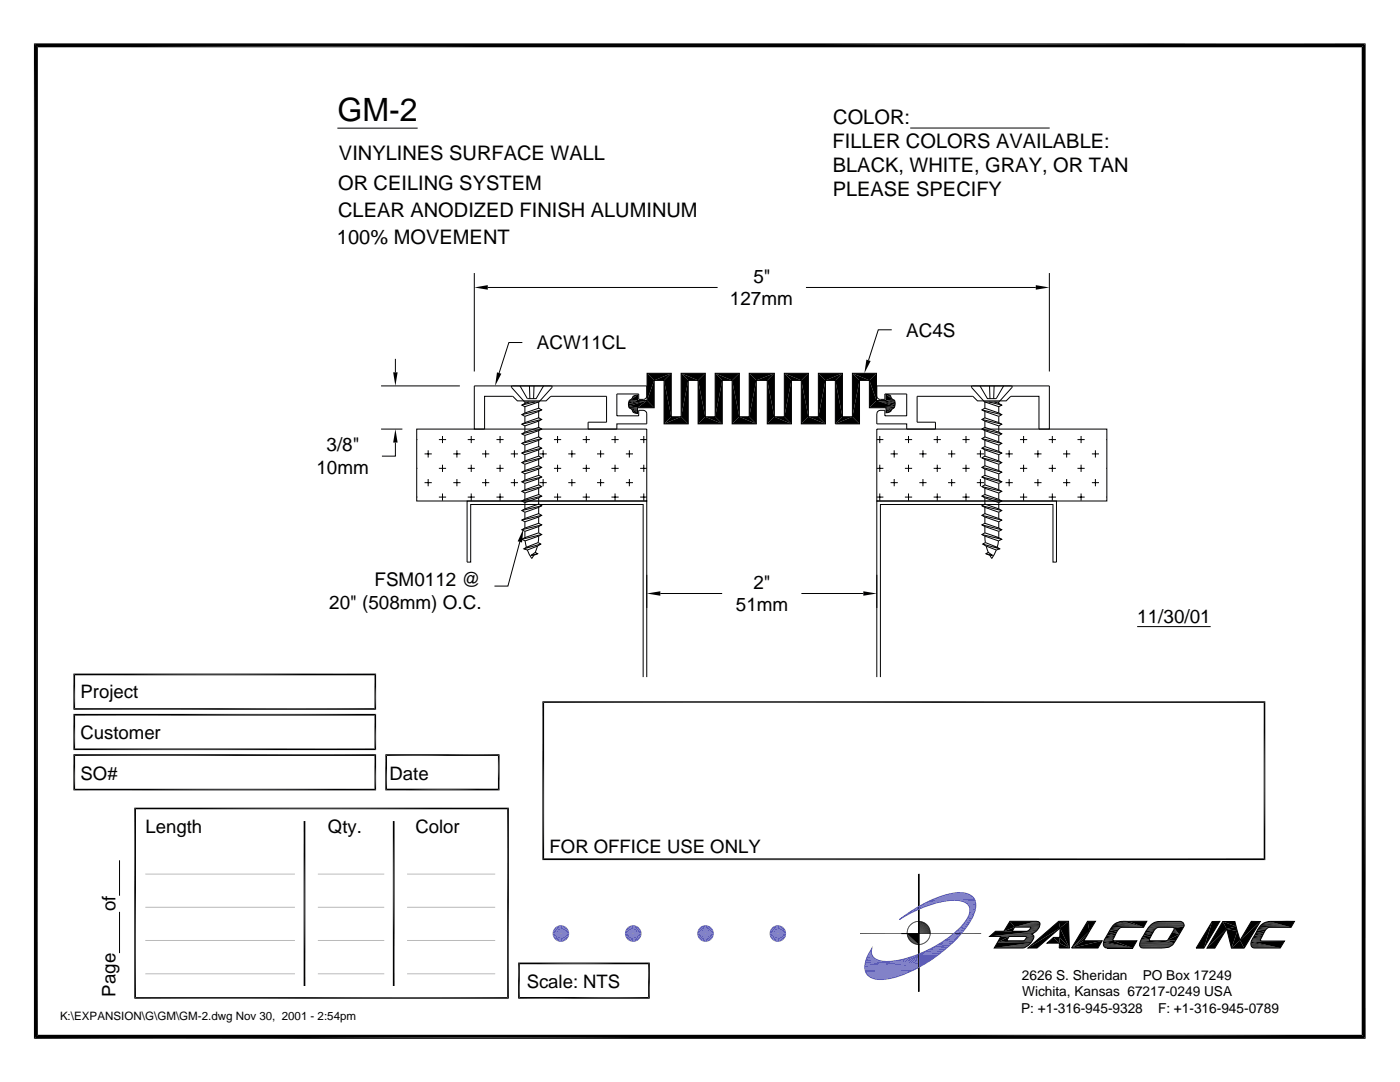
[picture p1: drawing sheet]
<svg xmlns="http://www.w3.org/2000/svg" width="279mm" height="216mm" viewBox="0 0 279 216" stroke-linecap="round" stroke-linejoin="round" font-family="sans-serif">
<defs><g id="words">
<text font-size="6.4" x="67.3" y="24.2">GM-2</text>
<g font-size="4">
<text x="166.2" y="29.5">FILLER COLORS AVAILABLE:</text>
<text x="166.3" y="24.7">COLOR:</text>
<text x="67.6" y="31.9">VINYLINES SURFACE WALL</text>
<text x="166.2" y="34.4">BLACK, WHITE, GRAY, OR TAN</text>
<text x="67.5" y="37.8">OR CEILING SYSTEM</text>
<text x="166.2" y="39.2">PLEASE SPECIFY</text>
<text x="67.5" y="43.2">CLEAR ANODIZED FINISH ALUMINUM</text>
<text x="67.2" y="48.7">100% MOVEMENT</text>
</g>
<g font-size="3.8">
<text x="150.3" y="56.4">5&quot;</text>
<text x="145.7" y="60.9">127mm</text>
<text x="107.1" y="69.7">ACW11CL</text>
<text x="180.8" y="67.2">AC4S</text>
<text x="63.1" y="94.6">10mm</text>
<text x="65.2" y="90.1">3/8&quot;</text>
<text x="74.7" y="117">FSM0112 @</text>
<text x="150.4" y="117.5">2&quot;</text>
<text x="65.7" y="121.5">20&quot; (508mm) O.C.</text>
<text x="146.9" y="122">51mm</text>
<text x="227" y="124.2">11/30/01</text>
</g>
<g font-size="3.7">
<text x="16.1" y="139.3">Project</text>
<text x="16.1" y="147.4">Customer</text>
<text x="16.1" y="155.6">SO#</text>
<text x="77.7" y="155.6">Date</text>
<text x="29" y="166.3">Length</text>
<text x="65.4" y="166.3">Qty.</text>
<text x="82.9" y="166.3">Color</text>
<text x="109.7" y="170.2">FOR OFFICE USE ONLY</text>
<text x="23.1" y="181.9" transform="rotate(-90 23.1 181.9)">of</text>
<text x="105.1" y="197.2">Scale: NTS</text>
<text x="23.1" y="198.8" transform="rotate(-90 23.1 198.8)">Page</text>
</g>
<g font-size="2.7">
<text x="203.9" y="195.5">2626 S. Sheridan</text>
<text x="228.1" y="195.5">PO Box 17249</text>
<text x="203.8" y="202.1">P: +1-316-945-9328</text>
<text x="204" y="198.8">Wichita, Kansas 67217-0249 USA</text>
<text x="231.1" y="202.1">F: +1-316-945-0789</text>
</g>
<text font-size="2.3" x="12" y="203.6">K:\EXPANSION\G\GM\GM-2.dwg Nov 30, 2001 - 2:54pm</text>
</g></defs>
<g fill="#000">
<path d="M6.8 8.7h265.7l-264.9 .7zM7.6 9.4l264.9-.7-.7 .7zM271.8 9.4l.7 197.9-.7-.8zM272.5 8.7v198.6l-.7-197.9zM94.7 57.4l2.6-.5v.9zM206.7 56.9l2.7 .5-2.7 .4zM78.5 74.3h.9l-.5 2.7zM99.2 74.3l.9 .3-1.3 2.4zM125.9 79.8l1.3-1zM126.2 79.4l1-.6-1.1 .8zM126.3 79.1l.9-.3-1 .6zM126.3 79.1l.9-.3z"/>
<path d="M126.6 79l.6-.2zM125.6 79.9l.3-.1 1.3 .1zM125.9 79.8l1.3-1v1.1zM129.1 74.5l1.5 1.4-1.5 4zM129.1 74.5h4.9l-3.4 1.4zM130.6 75.9l3.4-1.4-1.5 1.4zM135.9 74.5l3.4 1.4h-1.9zM135.9 74.5h4.9l-1.5 1.4zM142.7 74.5l3.4 1.4h-2zM142.7 74.5h4.9l-1.5 1.4zM149.5 74.5h5l-3.6 1.4zM150.9 75.9l3.6-1.4-1.4 1.4z"/>
<path d="M156.5 74.5l3.4 1.4h-2zM156.5 74.5h4.8l-1.4 1.4zM163.3 74.5h4.8l-3.4 1.4zM164.7 75.9l3.4-1.4-1.4 1.4zM170.1 74.5l3.4 1.4h-2zM170.1 74.5h4.8l-1.4 1.4zM172.9 71.8l.9 .2-1.3 2.5zM173.5 75.9l1.4-1.4v5.4zM176.8 79.9l1.4-.2 .3 .1zM176.8 78.7l1.4 1-1.4 .2zM176.8 78.7l.6 .1zM176.8 78.7l.9 .2z"/>
<path d="M176.8 78.7l.9 .2 .1 .3zM176.8 78.7l1 .5 .2 .3zM176.8 78.7l1.4 1zM78.9 85.6l.5 2.7h-.9zM125.5 80.2l1.7-.3-1.8 .7zM125.4 80.6l1.8-.7h1.9zM125.4 80.6l3.7-.7-3.6 1.1zM125.6 79.9h1.6l-1.7 .3zM125.5 81l1.7 .4h-1.6zM125.6 81.4h1.6l-1.3 .1zM125.9 81.5l1.3-.1-1.1 .3zM126.1 81.7l1.1-.3-1 .6z"/>
<path d="M126.2 82l1-.6-.9 .9zM126.3 82.3l.9-.9-.6 1zM127.2 81.4l-.3 1.1-.3-.1zM125.5 81l3.6-1.1-1.9 1.5zM127.2 81.4v1.1h-.3zM127.2 81.4l1.9-1.5 1.5 1.5zM130.6 75.9v5.5l-1.5-1.5zM132.5 84.6l3.4-1.4 1.5 1.4zM132.5 84.6l1.5-1.4h1.9zM132.5 75.9l1.5 7.3-1.5 1.4zM132.5 75.9l1.5-1.4v8.7zM135.9 74.5l1.5 1.4-1.5 7.3z"/>
<path d="M137.4 75.9v8.7l-1.5-1.4zM139.3 75.9l1.5 7.3-1.5 1.4zM139.3 75.9l1.5-1.4v8.7zM142.7 74.5l1.4 1.4-1.4 7.3zM139.3 84.6l1.5-1.4 3.3 1.4zM140.8 83.2h1.9l1.4 1.4zM144.1 75.9v8.7l-1.4-1.4zM146.1 75.9l1.5 7.3-1.5 1.4zM146.1 75.9l1.5-1.4v8.7zM146.1 84.6l1.5-1.4 3.3 1.4zM149.5 74.5l1.4 1.4-1.4 7.3zM147.6 83.2h1.9l1.4 1.4z"/>
<path d="M150.9 75.9v8.7l-1.4-1.4zM154.5 83.2l3.4 1.4h-4.8zM153.1 75.9l1.4 7.3-1.4 1.4zM153.1 75.9l1.4-1.4v8.7zM156.5 74.5l1.4 1.4-1.4 7.3zM154.5 83.2h2l1.4 1.4zM157.9 75.9v8.7l-1.4-1.4zM159.9 75.9l1.4 7.3-1.4 1.4zM159.9 75.9l1.4-1.4v8.7zM163.3 74.5l1.4 1.4-1.4 7.3zM161.3 83.2l3.4 1.4h-4.8zM161.3 83.2h2l1.4 1.4z"/>
<path d="M164.7 75.9v8.7l-1.4-1.4zM166.7 84.6l1.4-1.4h2zM166.7 75.9l1.4 7.3-1.4 1.4zM166.7 75.9l1.4-1.4v8.7zM170.1 74.5l1.4 1.4-1.4 7.3zM166.7 84.6l3.4-1.4 1.4 1.4zM171.5 75.9v8.7l-1.4-1.4zM174.9 79.9l3.7 1.2-5.1 .3zM173.5 75.9l1.4 4-1.4 1.5zM176.8 81.4l.4 .9-.4 .1zM176.8 81.4l.7 .8-.3 .1zM176.8 81.4l1 .7-.3 .1z"/>
<path d="M176.8 81.4l1.1 .4-.1 .3zM176.8 81.4l1.3 .2-.2 .2zM176.8 81.4h1.6l-.3 .2zM176.8 81.4l1.8-.3-.2 .3zM174.9 79.9l3.7 .9v.3zM176.8 79.9l1.7-.1 .1 .3zM174.9 79.9l3.7 .6v.3zM176.8 79.9l1.8 .2v.4zM174.9 79.9h1.9l1.8 .6zM104.5 105.5l-.3 2.7-.9-.2zM129.1 118.4l2.7-.4v.9zM172.3 118l2.7 .4-2.7 .5z"/>
<path d="M183.3 188.3l.1 .2zM183.3 188.5l.1 1.9h-.1zM183.3 186.3h.1zM183.3 180.9l.1 .5-.1 .1zM183.3 183.9h.1zM183.3 188.5h.1zM183.3 188.5h.1v1.9zM183.3 180.9l.1-.1v.6zM197.5 186.9l1.2-1.1h8.1zM199.1 188l6.6 .2-7.3 1zM199.7 186.9h1.7l-2.3 1.1zM199.1 188l2.3-1.1-.5 .8z"/>
<path d="M201.5 183.8h5.2l-4.2 1.2zM201.5 183.8l1 1.2-2.2 .8zM200.3 185.8l2.2-.8-.5 .8zM202.5 185l4.3-1.2zM204.3 187.7l1.6 .2zM204.3 187.7h1.7zM204.6 187.5h1.5l-1.7 .1zM204.7 187.3l1.5 .1-1.6 .1zM204.8 186.9l1.5 .1h-1.4zM204.8 187.2h1.5l-1.6 .1zM204.9 187h1.4l-1.5 .2zM198.4 189.2l6.7-.5z"/>
<path d="M205 185.8h1.8zM198.4 189.2l6.8-.6zM205.1 185.7l.2-.1 1.5 .2zM198.4 189.2l6.9-.7zM198.4 189.2l7.1-.8-.2 .1zM205.5 185.5h1.6l-1.8 .1zM198.4 189.2l7.2-.9-.1 .1zM205.6 185.3l1.6 .1-1.7 .1zM205.7 185.1l1.6 .2h-1.7zM205.7 185h1.7l-1.7 .1zM198.4 189.2l7.3-1-.1 .1zM197.5 186.9l8.5-.4z"/>
<path d="M204.3 187.7h1.7l-.1 .2zM204.4 187.6l1.7-.1-.1 .2zM204.6 187.5l1.6-.1-.1 .1zM197.5 186.9l8.7-.7-.3 .2zM204.7 187.3l1.6-.1-.1 .2zM204.8 187.2l1.5-.1v.1zM204.8 187.2l1.5-.2v.1zM204.8 186.9l1.5-.1v.2zM197.5 186.9l9-.9-.3 .2zM197.5 186.9l9.1-1zM197.5 186.9l9.3-1.1zM204.9 185.8h1.9z"/>
<path d="M202.5 185l4.5-1.1zM205.3 185.6h1.7l-.2 .2zM202.5 185l4.6-1.1zM205.3 185.6l1.8-.1-.1 .1zM202.5 185l4.7-1.1zM205.5 185.5l1.7-.1-.1 .1zM202.5 185l4.8-1zM205.6 185.3h1.7l-.1 .1zM202.5 185l4.9-1zM205.7 185.1h1.6v.2zM205.7 185.1l1.7-.1-.1 .1zM202.5 185l5-.9z"/>
<path d="M205.5 185l2-.2zM205.6 185l1.9-.2zM205.7 185l1.8-.2-.1 .2zM202.5 185l5-.9 .1 .1zM202.5 185l5-.5v.2zM202.5 185l5.1-.6-.1 .1zM202.5 185l5.1-.8v.2zM209 188.2l1.2-1.2 1.2 1.2zM211.3 183.8h2l-1.7 1.4zM205.1 189.2l6.2-5.4 .3 1.4zM211.4 188.2l2 1h-2zM210.2 187h1.3l-.1 1.2z"/>
<path d="M211.5 187l1.9 2.2-2-1zM205.1 189.2l6.5-4-4.6 4zM211.6 185.2l1.8 4-1.9-2.2zM211.6 185.2l1.7-1.4 .1 5.4zM213.9 189.2l2.4-1.5h3.7zM213.9 189.2l3-2.4-.6 .9zM217 183.8l.4 2-3.5 3.4zM213.9 189.2l3.5-3.4-.5 1zM217 183.8h1.6l-1.2 2zM213.9 189.2l6.1-1.5-.9 1.5zM220.2 188.5l5.9 .7-5.9-.6zM220.2 188.4l5.9 .8-5.9-.7z"/>
<path d="M220.2 188.2l5.9 1-5.9-.8zM220.2 188.6l5.9 .6-5.8-.4zM220.2 188.1l5.9 1.1-5.9-1zM220.3 187.9l5.8 1.3-5.9-1.1zM220.3 187.7h1.9l-1.9 .2zM220.4 187.5h1.7l-1.8 .2zM220.6 187.2l1.6 .1-1.8 .2zM220.6 189.1h.3zM220.9 186.7l1.5 .3-1.8 .2zM221.2 186.2h1.5l-1.8 .5zM221.5 185.7l1.4 .2-1.7 .3zM221.6 185.4h1.7l-1.8 .3z"/>
<path d="M221.8 185.2l1.6 .1-1.8 .1zM220.3 187.7l1.8-.1 .1 .1zM220.3 187.7l1.8-.2v.1zM220.3 187.9l1.9-.2 3.9 1.5zM220.4 187.5l1.8-.2-.1 .2zM222.1 184.7l.2-.2 5.9 .5zM220.6 187.2l1.8-.2-.2 .3zM222.3 184.5l.2-.1 5.7 .6zM220.9 186.7l1.6-.1-.1 .4zM222.5 184.4l.2-.2 5.5 .8zM220.9 186.7l1.8-.5-.2 .4zM222.7 184.2l5.5 .8z"/>
<path d="M221.2 186.2l1.7-.3-.2 .3zM222.8 184.1l5.4 .9zM221.5 185.7l1.6-.2-.2 .4zM222.9 184.1l.3-.1 5 1zM221.5 185.7l1.8-.3-.2 .1zM221.6 185.4l1.8-.1zM221.8 185.2h1.7l-.1 .1zM223.2 184l.3-.1 4.7 1.1zM221.8 185.2l1.9-.1zM223.5 183.9l4.7 1.1zM223.7 183.9h.3zM223.7 183.9h.3l4.2 1.1z"/>
<path d="M224 183.9h1.3zM224 183.9h1.3l2.9 1.1zM222.2 187.7h4.7l-.8 1.5zM227.7 187.7h1.9l-2 .2zM227.7 187.5h1.6l-1.6 .2zM227.9 187.1l1.5 .3-1.7 .1zM228.2 186.7l1.5 .1-1.8 .3zM228.5 186.2l1.5 .1-1.8 .4zM228.7 185.7h1.6l-1.8 .5zM225.3 183.9l3.6-.1-.7 1.2zM228.9 185.5l1.5 .1-1.7 .1zM229.1 185.3l1.5 .1-1.7 .1z"/>
<path d="M229.2 185l1.9 .1zM229.2 185l1.8 .1-1.9 .2zM227.7 187.7l1.7-.1zM227.7 187.7h1.7zM227.7 187.5l1.7-.1zM227.7 187.7h1.9zM229.4 187.7h.2zM227.6 187.9l2-.2 4.7 .5zM227.9 187.1l1.8-.3-.3 .6zM228.2 186.7l1.8-.4-.3 .5zM228.5 186.2l1.7-.3-.2 .4zM228.5 186.2l1.8-.5-.1 .2z"/>
<path d="M228.7 185.7l1.7-.1-.1 .1zM228.9 185.5l1.7-.1-.2 .2zM229.1 185.3l1.6-.1-.1 .2zM229.1 185.3l1.8-.1zM229.1 185.3l1.9-.2zM231.8 189.2l.2-.1zM232.7 187.7l1.6 .5zM232.9 187.7l.2-.1h1.5zM234 186l1.3 .5-2.2 1.1zM234.1 185.8l1.2 .7-1.3-.5zM234.2 185l.1 .2zM234.2 185.7l1.1 .8-1.2-.7z"/>
<path d="M232.5 187.7l1.8 .5zM232.4 187.7l1.9 .5zM229.8 187.7h2.6l1.9 .5zM229.6 187.7l4.7 .5zM234.3 185.5l1 1-1.1-.8zM234.3 185.5l1 1zM234.3 185.4l1 1.1zM234.3 185.2l1 1.3-1-1.1zM232.9 187.7l1.7-.1-.3 .6zM233.1 187.6l2.2-1.1-.7 1.1zM235.5 183.9h.3zM234 183.9h1.8z"/>
<path d="M234.3 185.2l2-.4-1 1.7zM241.9 183.9l-1.6 5.3h-1.6zM241.9 183.9h1.5l-3.1 5.3zM244 183.9l2.7 1-1.9 .5zM244 183.9l.8 1.5-3.9 3.8zM240.9 189.2l3.9-3.8-2.4 3.8zM244.8 185.4l2.1 .4-1.1 3.4zM244.8 185.4l1.9-.5 .2 .9zM244 183.9h2.4l.3 1zM246.9 185.8l.6 1.8-1.7 1.6zM245.8 189.2l1.7-1.6 .8 1.6zM249.6 188.4l5.9 .8-5.8-.7z"/>
<path d="M249.6 188.2l5.9 1-5.9-.8zM249.7 188.5l5.8 .7-5.8-.5zM249.7 188.1l5.8 1.1-5.9-1zM249.7 188.7l5.8 .5-5.8-.4zM249.7 187.9l5.8 1.3-5.8-1.1zM249.7 183.9h1.8l-4 3.7zM249.8 187.7h1.7l-1.8 .2zM249.9 187.5h1.6l-1.7 .2zM250 187.2l1.7 .1-1.8 .2zM250.2 189.1l.5 .1zM250.2 189.1l.3 .1zM250.3 186.7l1.5 .3-1.8 .2z"/>
<path d="M250.6 186.2l1.6 .1-1.9 .4zM250.9 185.7l1.5 .2-1.8 .3zM251.1 185.4l1.5 .1-1.7 .2zM251.2 185.2h1.7l-1.8 .2zM247.5 187.6l4-3.7-3.2 5.3zM249.8 187.7l1.7-.1v.1zM249.8 187.7l1.7-.2zM249.9 187.5l1.8-.2-.2 .2zM251.7 184.6l6 .4-6.2-.3zM250 187.2l1.8-.2-.1 .3zM251.7 184.6l.2-.2 5.8 .6zM250.3 186.7l1.7-.1-.2 .4z"/>
<path d="M251.9 184.4l.3-.2 5.5 .8zM250.3 186.7l1.9-.4-.2 .3zM252.2 184.2l5.5 .8zM250.6 186.2l1.8-.3-.2 .4zM252.3 184.2l5.4 .8zM250.9 185.7l1.7-.2-.2 .4zM252.4 184.1l.3-.1 5 1zM251.1 185.4h1.6l-.1 .1zM251.1 185.4l1.7-.1zM251.1 185.4l1.8-.2zM252.7 184l.3-.1 4.7 1.1zM251.2 185.2l1.8-.1z"/>
<path d="M251.2 185.2l1.9-.1zM253 183.9h.3zM251.2 185.2l2-.1zM253 183.9h.3l4.4 1.1zM249.7 187.9l6.6-.1-.8 1.4zM253.3 183.9h5l-.6 1.1zM6.8 8.7l.8 197.8-.8 .8zM6.8 8.7l.8 .7v197.1zM7.6 206.5h264.2l-265 .8zM6.8 207.3l265-.8 .7 .8z"/>
</g>
<g fill="none" stroke="#000" stroke-width=".2">
<path d="M67.3 25.6h16.1M181.7 25.5h27.8M94.7 54.5v19.6M97.3 57.4h45.9M160.8 57.4h45.9M209.4 54.5v19.6M76.1 77h15.7M78.9 71.6v2.7M94.7 77h34.4v2.2l-.5 .5h-1.1v-1.1h-4.4v4.4h4.4v-1.1h1.1l.5 .5v2.2h-6v1h-5.7v-1.4h3.7v-5.1h-11.2l-.9 .9h-5.7l-1-.9h-5.6v6.5h-2zM102.2 77l-.1 .1v.2l2.6 2.9h2.9l2.6-2.9v-.2l-.2-.1M103.8 77l1.4 2.5h1.8l1.5-2.5M104.2 68.3h-2.6l-2 6.1"/>
<path d="M105.7 77v2.5M106.6 77l-.1 2.5M129.1 74.5h4.9v8.7h1.9v-8.7h4.9v8.7h1.9v-8.7h4.9v8.7h1.9v-8.7h5v8.7h2v-8.7h4.8v8.7h2v-8.7h4.8v8.7h2v-8.7h4.8v5.4h1.9v-1.2l.9 .2a.96 .96 0 0 0 .8 .9l.1 .7a1.27 1.27 0 0 1-.7 1.3 1.05 1.05 0 0 1-1.1 .6v-1h-3.3v-5.5h-2v8.7h-4.8v-8.7h-2v8.7h-4.8v-8.7h-2v8.7h-4.8v-8.7h-2.2v8.7h-4.8v-8.7h-2v8.7h-4.8v-8.7h-1.9v8.7h-4.9v-8.7h-1.9v5.5h-3.4v1.1a1.05 1.05 0 0 1-1.1-.8l-.5-.3a1.31 1.31 0 0 1 .5-1.8 .94 .94 0 0 1 1.1-.8v1.1h1.9zM175 77h34.4v8.6h-2.1v-6.5h-5.6l-.9 .9h-5.7l-.9-.9h-11.2v5.1h3.7v1.4h-5.7v-1h-6v-2l.1-.4 .4-.3h1.1v1.1h4.4v-4.4h-4.4v1.1h-1.1l-.4-.3-.1-.4zM178 65.8h-2.7l-2 6.1M194.1 77l-.2 .1v.2l2.6 2.9h2.9l2.6-2.9v-.2l-.2-.1M195.6 77l1.5 2.5h1.7l1.5-2.5M197.5 77l.1 2.5M198.4 77l-.1 2.5M76.1 85.6h4.2M78.9 88.3v2.7h-2.7M83.2 85.6h45.9v14.4h-45.9z"/>
<path d="M83.2 87.7h.1M83.2 93.5h.1M83.2 99.2h.1M84.7 90.6h1.5M84.7 96.3h1.5M85.4 89.9v1.4M85.4 95.6v1.4M87.6 87.7h1.4M87.6 93.5h1.4M87.6 99.2h1.4M88.3 87v1.4M88.3 92.7v1.5"/>
<path d="M88.3 98.5v1.4M90.5 90.6h1.4M90.5 96.3h1.4M91.2 89.9v1.4M91.2 95.6v1.4M93.3 87.7h1.5M93.3 93.5h1.5M93.3 99.2h1.5M94 87v1.4M94 92.7v1.5M94 98.5v1.4M96.2 90.6h1.4"/>
<path d="M96.2 96.3h1.4M96.9 89.9v1.4M96.9 95.6v1.4M99.1 87.7h1.4M99.1 93.5h1.4M99.1 99.2h1.4M99.8 87v1.4M99.8 92.7v1.5M99.8 98.5v1.4M101.9 90.6h1.5M101.9 96.3h1.5M102.7 89.9v1.4"/>
<path d="M102.7 95.6v1.4M104.8 80.2v.3l.8-.3M104.8 80.5l-.7 .3 .7 .4 2.7-1v1.2l-2.7 1M104.8 86.2l-.7 .4 .7 .3M104.8 93.9l-.7 .3 .7 .4M104.8 95.8l-.7 .3 .7 .4M104.8 97.7l-.7 .3 .7 .4M104.8 99.6l-.7 .4 .7 .3M104.8 88.2l-.7 .3 .7 .3M104.8 90.1l-.7 .3 .7 .3M104.8 92l-.7 .3 .7 .3M104.8 82.4l-.7 .3 .7 .4"/>
<path d="M104.8 84.3l-.7 .3 .7 .4M104.8 81.2v1.2M104.8 83.1v1.2M104.8 85v1.2M104.8 86.9v1.3M104.8 88.8v1.3M104.8 90.7v1.3M104.8 92.6v1.3M104.8 94.6v1.2M104.8 96.5v1.2M104.8 98.4v1.2M106.7 80.2l-2.6 .6"/>
<path d="M107.5 84v1.3l-2.7 .9M107.5 85.3l.6 .3-3.3 1.3M107.5 91.7v1.2l-2.7 1M107.5 92.9l.6 .4-.6 .3-2.7 1M107.5 93.6v1.2l-2.7 1M107.5 94.8l.6 .4-3.3 1.3M107.5 95.5v1.3l-2.7 .9M107.5 96.8l.6 .3-.6 .3-2.7 1M107.5 97.4v1.3l-2.7 .9M107.5 98.7l.6 .3-.6 .3-2.7 1M107.5 99.3v1.3l-2.7 .9M107.5 85.9v1.3l-2.7 1"/>
<path d="M107.5 87.2l.6 .3-.6 .4-2.7 .9M107.5 87.9v1.2l-2.7 1M107.5 89.1l.6 .3-.6 .4-2.7 .9M107.5 89.8v1.2l-2.7 1M107.5 91l.6 .4-3.3 1.2M107.5 81.4l.6 .4-3.3 1.3M107.5 82.1v1.3l-2.7 .9M107.5 83.4l.6 .3-.6 .3-2.7 1M107.7 90.6h1.4M107.7 96.3h1.4M108.1 85.6l-4 1M108.1 93.3l-4 .9"/>
<path d="M108.1 95.2l-4 .9M108.1 97.1l-4 .9M108.1 99l-4 1M108.1 87.5l-4 1M108.1 89.4l-4 1M108.1 91.4l-4 .9M108.1 81.8l-4 .9M108.1 83.7l-4 .9M108.4 89.9v1.4M108.4 95.6v1.4M110.6 87.7h1.4M110.6 93.5h1.4"/>
<path d="M110.6 99.2h1.4M111.3 87v1.4M111.3 92.7v1.5M111.3 98.5v1.4M113.4 90.6h1.5M113.4 96.3h1.5M114.1 89.9v1.4M114.1 95.6v1.4M116.3 87.7h1.4M116.3 93.5h1.4M116.3 99.2h1.4M117 87v1.4"/>
<path d="M117 92.7v1.5M117 98.5v1.4M119.1 90.6h1.5M119.1 96.3h1.5M119.9 89.9v1.4M119.9 95.6v1.4M122 87.7h1.5M122 93.5h1.5M122 99.2h1.5M122.7 87v1.4M122.7 92.7v1.5M122.7 98.5v1.4"/>
<path d="M124.9 90.6h1.4M124.9 96.3h1.4M125.6 89.9v1.4M125.6 95.6v1.4M127.8 87.7h1.3M127.8 93.5h1.3M127.8 99.2h1.3M128.5 87v1.4M128.5 92.7v1.5M128.5 98.5v1.4M175 85.6h45.9v14.4h-45.9zM175 87.7h1.3"/>
<path d="M175 93.5h1.3M175 99.2h1.3M175.6 87v1.4M175.6 92.7v1.5M175.6 98.5v1.4M177.7 90.6h1.5M177.7 96.3h1.5M178.5 89.9v1.4M178.5 95.6v1.4M180.6 87.7h1.4M180.6 93.5h1.4M180.6 99.2h1.4"/>
<path d="M181.3 87v1.4M181.3 92.7v1.5M181.3 98.5v1.4M183.5 90.6h1.4M183.5 96.3h1.4M184.2 89.9v1.4M184.2 95.6v1.4M186.3 87.7h1.5M186.3 93.5h1.5M186.3 99.2h1.5M187 87v1.4M187 92.7v1.5"/>
<path d="M187 98.5v1.4M189.2 90.6h1.4M189.2 96.3h1.4M189.9 89.9v1.4M189.9 95.6v1.4M192.1 87.7h1.4M192.1 93.5h1.4M192.1 99.2h1.4M192.8 87v1.4M192.8 92.7v1.5M192.8 98.5v1.4M194.9 90.6h1.5"/>
<path d="M194.9 96.3h1.5M195.7 89.9v1.4M195.7 95.6v1.4M196 85.6l3.9 1M196 93.3l3.9 .9M196 95.2l3.9 .9M196 97.1l3.9 .9M196 99l3.9 1M196 87.5l3.9 1M196 89.4l3.9 1M196 91.4l3.9 .9M196 81.8l3.9 .9"/>
<path d="M196 83.7l3.9 .9M196.6 84v1.3l2.7 .9M196.6 85.3l-.6 .3 3.3 1.3M196.6 91.7v1.2l2.7 1M196.6 92.9l-.6 .4 .6 .3 2.7 1M196.6 93.6v1.2l2.7 1M196.6 94.8l-.6 .4 3.3 1.3M196.6 95.5v1.3l2.7 .9M196.6 96.8l-.6 .3 .6 .3 2.7 1M196.6 97.4v1.3l2.7 .9M196.6 98.7l-.6 .3 .6 .3 2.7 1M196.6 99.3v1.3l2.7 .9"/>
<path d="M196.6 85.9v1.3l2.7 1M196.6 87.2l-.6 .3 .6 .4 2.7 .9M196.6 87.9v1.2l2.7 1M196.6 89.1l-.6 .3 .6 .4 2.7 .9M196.6 89.8v1.2l2.7 1M196.6 91l-.6 .4 3.3 1.2M196.6 81.4l-.6 .4 3.3 1.3M196.6 82.1v1.3l2.7 .9M196.6 83.4l-.6 .3 .6 .3 2.7 1M197.3 80.2l2.6 .6M198.5 80.2l.8 .3v-.3M199.3 80.5l.6 .3-.6 .4-2.7-1v1.2l2.7 1"/>
<path d="M199.3 86.2l.6 .4-.6 .3M199.3 93.9l.6 .3-.6 .4M199.3 95.8l.6 .3-.6 .4M199.3 97.7l.6 .3-.6 .4M199.3 99.6l.6 .4-.6 .3M199.3 88.2l.6 .3-.6 .3M199.3 90.1l.6 .3-.6 .3M199.3 92l.6 .3-.6 .3M199.3 82.4l.6 .3-.6 .4M199.3 84.3l.6 .3-.6 .4M199.3 81.2v1.2M199.3 83.1v1.2"/>
<path d="M199.3 85v1.2M199.3 86.9v1.3M199.3 88.8v1.3M199.3 90.7v1.3M199.3 92.6v1.3M199.3 94.6v1.2M199.3 96.5v1.2M199.3 98.4v1.2M200.7 90.6h1.4M200.7 96.3h1.4M201.4 89.9v1.4M201.4 95.6v1.4"/>
<path d="M203.6 87.7h1.4M203.6 93.5h1.4M203.6 99.2h1.4M204.3 87v1.4M204.3 92.7v1.5M204.3 98.5v1.4M206.4 90.6h1.5M206.4 96.3h1.5M207.1 89.9v1.4M207.1 95.6v1.4M209.3 87.7h1.4M209.3 93.5h1.4"/>
<path d="M209.3 99.2h1.4M210 87v1.4M210 92.7v1.5M210 98.5v1.4M212.2 90.6h1.4M212.2 96.3h1.4M212.9 89.9v1.4M212.9 95.6v1.4M215 87.7h1.5M215 93.5h1.5M215 99.2h1.5M215.8 87v1.4"/>
<path d="M215.8 92.7v1.5M215.8 98.5v1.4M217.9 90.6h1.4M217.9 96.3h1.4M218.6 89.9v1.4M218.6 95.6v1.4M220.8 87.7h.1M220.8 93.5h.1M220.8 99.2h.1M103.7 108.1l-2.3 8.8h-2.7M104.8 106v1.3l2.7-1M104.8 107.3l-.7 .3 .7 .3"/>
<path d="M104.8 103.5l-.7 .3 .7 .3M104.8 105.4l-.7 .3 .7 .3M104.8 101.5l-.7 .4 .7 .3M104.8 100.3v1.2M104.8 102.2v1.3M104.8 104.1v1.3M104.8 107.9l.3 1.3M105.1 109.2l-.6 .3 .7 .2M105.2 109.7l.9 1.7 .4-.6M106 110.8l.8-.6 .5 .3-.8 .3zM107.3 109l-.5 1.2M107.3 110.5l-1.3 .3"/>
<path d="M107.4 108.3l.5 .3-.6 .4-2.1 .7M107.4 108.3l-2.3 .9M107.5 106.3l.6 .4-3.3 1.2M107.5 107l-.1 1.3M107.5 101.2v1.3l-2.7 1M107.5 102.5l.6 .3-.6 .4-2.7 .9M107.5 103.2v1.2l-2.7 1M107.5 104.4l.6 .3-.6 .4-2.7 .9M107.5 100.6l.6 .3-3.3 1.3M107.5 105.1v1.2M107.9 108.6l-3.4 .9M108.1 106.7l-4 .9"/>
<path d="M108.1 102.8l-4 1M108.1 104.7l-4 1M108.1 100.9l-4 1M129.1 114.7v6.6M131.8 118.4h12.3M159.9 118.4h12.4M175 114.7v6.6M196 106.7l3.9 .9M196 102.8l3.9 1M196 104.7l3.9 1M196 100.9l3.9 1M196.1 108.6l3.4 .9"/>
<path d="M196.6 106.3l-.6 .4 3.3 1.2M196.6 107l.1 1.3M196.6 101.2v1.3l2.7 1M196.6 102.5l-.6 .3 .6 .4 2.7 .9M196.6 103.2v1.2l2.7 1M196.6 104.4l-.6 .3 .6 .4 2.7 .9M196.6 100.6l-.6 .3 3.3 1.3M196.6 106.3l2.7 1M196.6 105.1v1.2M196.7 108.3l-.6 .3 2.7 1.1M196.7 108.3l2.3 .9M196.8 110.5l.4-.3 .8 .6h-.5z"/>
<path d="M196.8 110.5l1.2 .3M196.8 109l.4 1.2M198.8 109.7l-.9 1.7-.4-.6M199 109.2l.5 .3-.7 .2M199.3 107.9l-.3 1.3M199.3 107.3l.6 .3-.6 .3M199.3 103.5l.6 .3-.6 .3M199.3 105.4l.6 .3-.6 .3M199.3 101.5l.6 .4-.6 .3M199.3 106v1.3M199.3 100.3v1.2M199.3 102.2v1.3"/>
<path d="M199.3 104.1v1.3M128.4 135.1v-34.4h-34.5v11.5h-.7v-12.2h35.9v35.1M175 135.1v-35.1h35.8v12.2h-.7v-11.5h-34.4v34.4M183.3 174.5h.1v23.3h-.1zM183.4 174.5v6.4M183.4 181.4v7.1M183.4 190.4v7.4M197.5 186.9l1.2-1.1h1.6l1.2-2h5.2a.7 .7 0 0 1 .8 .3 .7 .7 0 0 1-.1 .9l-.4 .6-1.1 .8 .1 .1a.7 .7 0 0 1 0 1.2l-.8 .9-.8 .5-6 .1 1.3-2.3zM197.5 186.8h8.8M198.7 185.8h8.1M200.3 185.8h4.6M201.4 186.9h3.4a.79 .79 0 0 1-.6 .8h-3.3z"/>
<path d="M202.5 184.9h5M204.5 189.1l-6.1 .1M204.6 189.1h-6.2M220.5 189.1h5.6M220.6 189.1h5.5M221.8 185.1h2.1M221.9 185h6.3M222.2 187.7h4.7M225.3 183.8h3.6M227.4 188.8h6.4M227.4 188.6h6.6M227.4 188.5h6.7"/>
<path d="M227.5 188.2h6.8M227.5 188.1h6.8M227.5 188.9h5.9M227.5 188.9h6M227.5 188.8h6.1M227.7 189.1h5.4M227.9 189.1h4.5M229.2 185h2.1M229.2 184.9h7.1M229.4 184.8h6.9M229.6 184.6h6.7M229.8 184.5h6.5"/>
<path d="M229.8 184.4h6.5M230 184.4h6.3M230 184.2h6.2M230.2 184.2h6M230.2 184.1h5.9M230.4 184h5.7M230.7 183.9h5.2M230.9 183.9h5M231.5 183.9h4.3M233.1 189.1h-5.3M233.4 189h-5.8M244 183.9h2.4l1.1 3.7 2.2-3.7h1.8l-3.2 5.3h-2.5l-1-3.8-2.4 3.8h-1.5z"/>
<path d="M249.7 187.8h6.6M249.9 189.1h5.6M250.1 189.1h5.4M251.2 185.1h2.1M251.4 185h6.3M251.7 184.6l.7-.5a7.2 7.2 0 0 1 3.3-.2h2.6l-.6 1.1-4.5 .1a4.1 4.1 0 0 0-1.6 2.6l4.7 .1-.8 1.4h-4.8a.92 .92 0 0 1-1-.4 .92 .92 0 0 1 .1-1.1l1.3-2.3zM253.3 183.9h5"/>
</g>
<path d="M173.5 81.2h5.1" fill="none" stroke="#000" stroke-width=".25"/>
<path d="M220.4 189.1h5.7M221.8 185.1h2.1M249.7 187.8h2.1M249.9 189.1h5.6M251.2 185.1h2.1" fill="none" stroke="#000" stroke-width=".21"/>
<path d="M198.4 189h6.4" fill="none" stroke="#000" stroke-width=".28"/>
<path d="M197.5 186.7h8.7M249.7 189h5.8" fill="none" stroke="#000" stroke-width=".34"/>
<path d="M220.3 189h5.8M234.2 185h2.1" fill="none" stroke="#000" stroke-width=".36"/>
<path d="M198.4 189h6.6M227.5 188h6.8" fill="none" stroke="#000" stroke-width=".38"/>
<path d="M197.5 186.7h8.8M227.4 188.6h6.6M227.4 188.4h6.9" fill="none" stroke="#000" stroke-width=".23"/>
<path d="M199.1 188h6.8" fill="none" stroke="#000" stroke-width=".3"/>
<path d="M199.1 187.9h6.8M202.5 184.8h5M221.9 184.9h6.3M251.4 184.9h6.3" fill="none" stroke="#000" stroke-width=".32"/>
<path d="M197.5 186.7h8.6" fill="none" stroke="#000" stroke-width=".4"/>
<g fill="#5c5cb8">
<path d="M175.1 195.4l.7 .1z"/>
<path d="M175.1 195.4h1.5z"/>
<path d="M175.8 195.5l.8-.1z"/>
<path d="M174.8 195.4h1.8z"/>
</g>
<g fill="none" stroke="#5c5cb8" stroke-width=".2">
<path d="M172.6 193.5h9.8M172.9 194.3h7.9M173 194.4h7.3M173 194.5h7.3M173.1 194.6h6.7M173.1 194.6h7.2M173.2 194.7h6.6M173.7 195h5.1M173.9 195.1h4.4M174.8 195.4h2.2M177.4 195.3h-2.9M177.9 195.2l-3.7 .1"/>
<path d="M179.3 194.9h-5.9"/>
</g>
<path d="M172.8 194.1h8.5M172.8 193.9h9M173 194.3h7.8" fill="none" stroke="#5c5cb8" stroke-width=".23"/>
<path d="M172.6 193.2h10.7M172.7 193.9h9.1M172.9 194.1h8.4" fill="none" stroke="#5c5cb8" stroke-width=".21"/>
<path d="M172.6 193.1h10.7M172.6 193.4h9.8M172.7 193.7h9.7" fill="none" stroke="#5c5cb8" stroke-width=".25"/>
<path d="M172.6 192.9h10.7M172.6 193.4h10.3" fill="none" stroke="#5c5cb8" stroke-width=".3"/>
<path d="M183.4 193l.6-.4z" fill="#5c5cb8"/>
<path d="M172.6 192.8h10.7" fill="none" stroke="#5c5cb8" stroke-width=".44"/>
<g fill="#5c5cb8">
<path d="M172.6 192.5l10.7 .6-10.7-.5z"/>
<path d="M172.7 192.2l10.6 .9-10.7-.6z"/>
<path d="M184 192.6l1.2-.6z"/>
<path d="M183.4 193l1.8-1z"/>
<path d="M172.8 191.9l10.5 1.2-10.6-.9z"/>
<path d="M172.8 191.9h4.2l6.3 1.2z"/>
</g>
<path d="M172.8 191.9h4.2" fill="none" stroke="#5c5cb8" stroke-width=".2"/>
<g fill="#5c5cb8">
<path d="M177 191.9l.7-.1 5.6 1.3z"/>
<path d="M177 191.9l.7-.1z"/>
</g>
<path d="M172.8 191.8h3.8" fill="none" stroke="#5c5cb8" stroke-width=".2"/>
<g fill="#5c5cb8">
<path d="M177.7 191.8h.4l5.2 1.3z"/>
<path d="M178.1 191.8l.4-.1 4.8 1.4z"/>
</g>
<path d="M172.8 191.8h3.2" fill="none" stroke="#5c5cb8" stroke-width=".2"/>
<path d="M178.5 191.7h.4l4.4 1.4z" fill="#5c5cb8"/>
<path d="M172.8 191.8h2.9" fill="none" stroke="#5c5cb8" stroke-width=".21"/>
<g fill="#5c5cb8">
<path d="M178.9 191.7l.4-.1 4 1.5z"/>
<path d="M183.4 193l2.3-1.4z"/>
</g>
<path d="M172.8 191.7h2.7" fill="none" stroke="#5c5cb8" stroke-width=".32"/>
<path d="M179.3 191.6l.4-.1 3.6 1.6z" fill="#5c5cb8"/>
<path d="M172.8 191.5h2.4" fill="none" stroke="#5c5cb8" stroke-width=".2"/>
<path d="M179.7 191.5l.4-.1 3.2 1.7z" fill="#5c5cb8"/>
<path d="M172.8 191.5h2.2" fill="none" stroke="#5c5cb8" stroke-width=".2"/>
<g fill="#5c5cb8">
<path d="M180.1 191.4l.5-.1 2.7 1.8z"/>
<path d="M173 191.3l1.8 .1-2 .2z"/>
<path d="M173 191.3l1.8 .1z"/>
<path d="M183.4 193l2.9-1.8z"/>
<path d="M180.6 191.3l.4-.1 2.3 1.9z"/>
<path d="M173 191.3l1.4-.2 .2 .2z"/>
<path d="M173 191.3l1.4-.2z"/>
<path d="M181 191.2l.5-.2 1.8 2.1z"/>
<path d="M173 191.3l1.3-.3z"/>
<path d="M173.1 190.9l1.2 .1-1.3 .3z"/>
<path d="M181.5 191l.5-.1 1.3 2.2z"/>
<path d="M183.4 193l3.4-2.2z"/>
<path d="M173.1 190.9l1.1-.1 .1 .2z"/>
<path d="M182 190.9l.5-.2 .8 2.4z"/>
<path d="M173.2 190.6l1 .2-1.1 .1z"/>
<path d="M173.2 190.6h.9l.1 .2z"/>
<path d="M182.5 190.7l.5-.2 .3 2.6z"/>
<path d="M183.4 193l3.9-2.5z"/>
</g>
<path d="M183.1 190.4v2.7" fill="none" stroke="#5c5cb8" stroke-width=".34"/>
<g fill="#5c5cb8">
<path d="M173.2 190.6l.8-.2 .1 .2z"/>
<path d="M183.4 190.4l3.9 .1-3.9 2.5z"/>
<path d="M173.4 190.3l.6 .1-.8 .2z"/>
<path d="M173.4 190.3h.5l.1 .1z"/>
</g>
<path d="M183.4 190.3h3.9" fill="none" stroke="#5c5cb8" stroke-width=".32"/>
<path d="M173.4 190.3l.5-.2v.2z" fill="#5c5cb8"/>
<path d="M183.9 190.2h4" fill="none" stroke="#5c5cb8" stroke-width=".42"/>
<g fill="#5c5cb8">
<path d="M173.6 189.9l.3 .2-.5 .2z"/>
<path d="M173.6 189.9h.3v.2z"/>
<path d="M173.6 189.9l.3-.2v.2z"/>
<path d="M183.9 190.1l1.1-.4 2.9 .3z"/>
</g>
<path d="M185 189.8h3.4" fill="none" stroke="#5c5cb8" stroke-width=".38"/>
<g fill="#5c5cb8">
<path d="M173.8 189.6l.1 .1-.3 .2z"/>
<path d="M173.8 189.6l.1-.1v.2z"/>
<path d="M174 189.4l-.2 .2z"/>
<path d="M174 189.2l-.2 .4z"/>
</g>
<path d="M185 189.5h3.8" fill="none" stroke="#5c5cb8" stroke-width=".44"/>
<path d="M185 189.7l.9-.5h2.9z" fill="#5c5cb8"/>
<path d="M185.9 189h3.4" fill="none" stroke="#5c5cb8" stroke-width=".4"/>
<path d="M185.9 189.2l1-.5 2.4 .1z" fill="#5c5cb8"/>
<path d="M186.9 188.6h2.9M189.1 187.4h2" fill="none" stroke="#5c5cb8" stroke-width=".42"/>
<path d="M186.9 188.5h2.9M187.3 188.3h2.5" fill="none" stroke="#5c5cb8" stroke-width=".28"/>
<path d="M187.8 188.2h2.4M188.2 187.8h2.4" fill="none" stroke="#5c5cb8" stroke-width=".4"/>
<path d="M187.8 188h2.4M188.2 187.7h2.4M189.1 187.1h2" fill="none" stroke="#5c5cb8" stroke-width=".3"/>
<path d="M188.6 187.4h2" fill="none" stroke="#5c5cb8" stroke-width=".32"/>
<g fill="#5c5cb8">
<path d="M189.5 187l2-.3-.4 .5z"/>
<path d="M189.5 187l.3-.3h1.7z"/>
<path d="M189.8 186.7l.4-.3 1.3 .3z"/>
<path d="M190.2 186.4l1.7-.1z"/>
<path d="M190.2 186.4l1.7-.1-.4 .4z"/>
<path d="M190.4 186.3l.2-.2 1.3 .2z"/>
<path d="M190.6 186.1l1.6-.2-.3 .4z"/>
<path d="M190.9 185.8l1.3 .1-1.6 .2z"/>
<path d="M190.9 185.8l.3-.3 1 .4z"/>
<path d="M191.2 185.5h1.3l-.3 .4z"/>
<path d="M191.2 185.5l.3-.3 1 .3z"/>
<path d="M191.5 185.2l1.3-.1-.3 .4z"/>
<path d="M191.8 185l1 .1-1.3 .1z"/>
<path d="M191.8 185l1.3-.3-.3 .4z"/>
<path d="M192 184.7h1.1l-1.3 .3z"/>
<path d="M192.3 184.4l.8 .3h-1.1z"/>
<path d="M192.3 184.4l1.1-.1-.3 .4z"/>
<path d="M192.5 184.1l.9 .2-1.1 .1z"/>
<path d="M192.5 184.1l1.1-.2-.2 .4z"/>
<path d="M192.7 183.8l.9 .1-1.1 .2z"/>
<path d="M192.9 183.5l.7 .4-.9-.1z"/>
<path d="M192.9 183.5h.9l-.2 .4z"/>
<path d="M193.1 183.2l.7 .3h-.9z"/>
<path d="M193.1 183.2l1-.1-.3 .4z"/>
<path d="M179.5 183.5l.7-.5z"/>
<path d="M193.2 183l.9 .1-1 .1z"/>
<path d="M193.2 183l1-.3-.1 .4z"/>
<path d="M180 183.1l.5-.4z"/>
<path d="M193.3 182.7h.9l-1 .3z"/>
<path d="M180.2 183l.3-.3 .5-.1z"/>
<path d="M193.4 182.5l.8 .2h-.9z"/>
<path d="M193.4 182.5l1-.1-.2 .3z"/>
<path d="M180.5 182.7l.6-.3-.1 .2z"/>
<path d="M193.5 182.2l.9 .2-1 .1z"/>
<path d="M181.1 182.4l.6-.2-.7 .4z"/>
<path d="M193.5 182.2l1-.2-.1 .4z"/>
<path d="M181.1 182.4l1-.4z"/>
<path d="M193.5 182h1l-1 .2z"/>
<path d="M181.1 182.4l.5-.4h.5z"/>
<path d="M193.6 181.8l.9 .2h-1z"/>
<path d="M193.6 181.8h1l-.1 .2z"/>
<path d="M181.6 182l.9-.2-.4 .2z"/>
<path d="M193.6 181.7l1 .1h-1z"/>
<path d="M193.6 181.7h1v.1z"/>
<path d="M181.6 182l.6-.4 .3 .2z"/>
<path d="M193.6 181.5l1 .2h-1z"/>
<path d="M182.2 181.6l1.1-.1-.8 .3z"/>
<path d="M193.6 181.5l1.1-.2-.1 .4z"/>
<path d="M193.5 181.3h1.2l-1.1 .2z"/>
<path d="M182.2 181.6l.6-.3 .5 .2z"/>
<path d="M193.5 181.1l1.2 .2h-1.2z"/>
<path d="M193.5 181.1l1.2-.1v.3z"/>
<path d="M182.8 181.3l.5-.4v.6z"/>
<path d="M193.4 180.9l1.3 .1-1.2 .1z"/>
<path d="M183.4 180.8l1.1 .2-.5 .1z"/>
<path d="M183.4 180.8l.6 .3-.5 .3z"/>
<path d="M183.4 180.8v.6z"/>
<path d="M193.4 180.9l1.3-.1v.2z"/>
<path d="M183.4 180.8h1.6l-.5 .2z"/>
<path d="M193.4 180.9l1.4-.2-.1 .1z"/>
<path d="M193.3 180.7h1.5l-1.4 .2z"/>
</g>
<path d="M183.4 180.7h2.1" fill="none" stroke="#5c5cb8" stroke-width=".23"/>
<path d="M193.2 180.5l1.6 .2h-1.5z" fill="#5c5cb8"/>
<path d="M183.9 180.5h2" fill="none" stroke="#5c5cb8" stroke-width=".2"/>
<g fill="#5c5cb8">
<path d="M193.1 180.5l1.7 .2z"/>
<path d="M193.1 180.5l1.6-.1 .1 .3z"/>
<path d="M193.1 180.4h1.6z"/>
</g>
<path d="M183.9 180.5h2.5" fill="none" stroke="#5c5cb8" stroke-width=".3"/>
<g fill="#5c5cb8">
<path d="M193.1 180.4l1.6-.2v.2z"/>
<path d="M192.9 180.2h1.8l-1.6 .2z"/>
</g>
<path d="M184.4 180.2h2.5" fill="none" stroke="#5c5cb8" stroke-width=".2"/>
<path d="M192.9 180.2l1.8-.1v.1z" fill="#5c5cb8"/>
<path d="M185 180h3.2M185.5 179.7h4.3M189.4 179.7l-3.9 .1M190.8 179.7h3.8M191.7 179.8h2.9M192 179.9h2.6M192.3 180h2.4M192.3 179.9h2.4M185 180h2.8M192.5 180.1h2.2M192.7 180.2h2" fill="none" stroke="#5c5cb8" stroke-width=".2"/>
<path d="M185 179.9h3.6M184.4 180.2h2.9" fill="none" stroke="#5c5cb8" stroke-width=".25"/>
<path d="M184.4 180.2h2.9" fill="none" stroke="#5c5cb8" stroke-width=".28"/>
<path d="M185 179.9h3.6" fill="none" stroke="#5c5cb8" stroke-width=".23"/>
<path d="M189.8 179.7l.7-.1z" fill="#5c5cb8"/>
<g fill="none" stroke="#5c5cb8" stroke-width=".2">
<path d="M185.5 179.7h9.1M186 179.6h8.6M186.5 179.3h7.9M186.5 179.2h7.9M187 179.2h7.4M187 179.1h7.3M187 179h7.2M187.5 178.8h6.6M188.1 178.7h5.8M188.5 178.6h5.2M189 178.4h4.4M189.5 178.3h3.7"/>
<path d="M189.9 178.2h3M190.3 178.2h2.3"/>
</g>
<path d="M185.5 179.7h5M190.5 179.7h4.1" fill="none" stroke="#5c5cb8" stroke-width=".25"/>
<path d="M186 179.5h8.6" fill="none" stroke="#5c5cb8" stroke-width=".23"/>
<path d="M186 179.4h8.4" fill="none" stroke="#5c5cb8" stroke-width=".21"/>
<g fill="#5c5cb8">
<path d="M190.3 178.2h2z"/>
<path d="M190.8 178.2h1.5z"/>
<path d="M191.2 178.1h.7z"/>
<path d="M191.2 178.1l1.1 .1z"/>
</g>
<g fill="none" stroke="#000" stroke-width=".2">
<path d="M171.6 186.3h24.2M181.1 186.3h2.2M183.3 186.3v3.6M183.3 190.4v2.7M183.4 183.9v2.4M183.4 190.4v2.6M183.4 186.2h2.3M183.5 183.9v2.4M202.5 185h3.1l.1 .1-.7 .7h-3zM205.1 189.2l6.2-5.4h2l.1 5.4h-2v-1h-2.4l1.2-1.2h1.3l.1-1.8-4.6 4zM217 183.8h1.6l-2.3 3.9h3.7l-.9 1.5h-5.2zM222.1 184.7a2.96 2.96 0 0 1 2.1-.9h4.7l-.7 1.2-4.4 .1a4 4 0 0 0-1.7 2.6h4.8l-.8 1.5h-4.8a.92 .92 0 0 1-1-.4 .92 .92 0 0 1 0-1.1z"/>
<path d="M229.8 184.5l.6-.5 .8-.1h4.4l.5 .1 .2 .6v.2l-2.3 3.8a2.85 2.85 0 0 1-2.2 .6l-3.8-.1a.8 .8 0 0 1-.4-1.2l1.1-2.2zM230.6 185.3l.7-.3h2.8a.54 .54 0 0 1-.1 1l-.9 1.6-.2 .1h-3.5v-.2zM241.9 183.9h1.5l-3.1 5.3h-1.6z"/>
</g>
<path d="M179.5 183.5a24.8 24.8 0 0 1 11.3-5.3 3.6 3.6 0 0 1 3.6 1.1 4.1 4.1 0 0 1-.3 3.8 28 28 0 0 1-16.7 12.2 4.5 4.5 0 0 1-4.4-.8 4 4 0 0 1 .4-4.2l.6-1.1a1.87 1.87 0 0 0 1.7 2.5 14.9 14.9 0 0 0 8.2-1.6 20 20 0 0 0 9.2-6.9 2.06 2.06 0 0 0-.8-3.3 12.6 12.6 0 0 0-7.8 1.1l-2.8 1.2z" fill="none" stroke="#5c5cb8" stroke-width=".2"/>
<g fill="#000">
<path d="M181 186.1l.1 .1h-.1zM181 186.2l.1 .2h-.1zM181 185.9l.1 .2h-.1zM181 186.4l.2 .1h-.2zM181 185.8l.1 .1h-.1zM181 186.5l.2 .1-.2 .1zM181 185.6l.2 .2h-.2zM181 186.7l.2 .1h-.1zM181.1 185.5l.1 .2-.2-.1zM181.1 186.8l.2 .1-.2 .1zM181.1 186.4l2.2 2.1zM181.1 186.5l2.2 2z"/>
<path d="M181.1 185.3l.1 .2h-.1zM181.1 187h.2l-.1 .1zM181.1 186.7l2.2 1.8zM181 186.1l.1 .1zM181 186.2h.1v.2zM181 185.9h.1v.2zM181 186.4h.1l.1 .1zM181.1 186.8l2.2 1.7zM181.2 185.2l.1 .2-.2-.1zM181 185.8h.2l-.1 .1zM181 186.5h.2v.1zM181.2 187.1l.2 .1-.2 .1z"/>
<path d="M181 185.6l.2 .2zM181 186.7l.2-.1v.2zM181.2 186.9l2.1 1.6zM181.2 185.1l.1 .2-.1-.1zM181.1 185.5h.1v.2zM181.1 186.8h.1l.1 .1zM181.2 187.3h.2l-.1 .1zM181.3 187.1l2 1.4zM181.1 185.3l.2 .1-.1 .1zM181.1 187l.2-.1v.1zM181.3 184.9l.1 .2h-.2zM181.3 187.4h.2l-.1 .1z"/>
<path d="M181.2 185.2l.1 .2zM181.2 187.1l.1-.1 .1 .2zM181.3 187.2l2 1.3zM181.4 184.8v.2l-.1-.1zM181.2 185.1h.2l-.1 .2zM181.2 187.3l.2-.1v.1zM181.4 187.5h.2l-.1 .1zM181.4 187.3l1.9 1.2zM181.3 184.9l.1 .1v.1zM181.3 187.4h.2zM181.5 187.5l1.8 1zM181.5 184.7v.2l-.1-.1z"/>
<path d="M181.5 187.6h.2l-.1 .1zM181.4 184.8l.1 .1-.1 .1zM181.4 187.5l.1-.1 .1 .1zM181.5 187.6l1.8 .9zM181.6 184.6v.2l-.1-.1zM181.6 187.7h.2l-.1 .2zM181.5 184.7l.1 .1-.1 .1zM181.5 187.6l.1-.1 .1 .1zM181.6 187.7l1.7 .8zM181.7 184.5v.2l-.1-.1zM181.7 187.9l.2-.1-.1 .2zM181.6 184.6l.1 .1-.1 .1z"/>
<path d="M181.6 187.7l.1-.1 .1 .1zM181.7 187.8l1.6 .7zM181.8 184.4v.2l-.1-.1zM181.8 188l.2-.1-.1 .2zM181.7 184.5l.1 .1-.1 .1zM181.7 187.9l.2-.1zM181.8 187.9l1.5 .6zM181.8 184.4l.1-.1v.2zM181.8 184.4l.1 .1-.1 .1zM181.8 188l.1-.2 .1 .1zM181.9 188.1l.2-.1-.1 .2zM181.9 188l1.4 .5z"/>
<path d="M181.9 184.3l.1 .1-.1 .1zM182 187.9l.1 .1-.2 .1zM181.9 184.3l.1-.1v.2zM182 188.2l.2-.1v.1zM182.1 188.1l1.2 .4zM182 184.2v.2zM182.1 188l.1 .1-.2 .1zM182 184.2l.2-.1-.1 .2zM182.2 188.2h.2l-.1 .1zM182.2 188.2l1.1 .3zM182.2 184.1v.1l-.1 .1zM182.2 188.1l.2 .1h-.2z"/>
<path d="M182.2 184.1l.1-.1-.1 .2zM182.3 188.3l.2-.1-.1 .2zM182.3 188.2l1 .3zM182.3 184l.1 .2h-.2zM182.4 188.2h.1l-.2 .1zM182.3 184h.1v.2zM182.4 188.4l.2-.1v.1zM182.5 188.3l.8 .2zM182.4 184l.1 .1-.1 .1zM182.5 188.2l.1 .1-.2 .1zM182.4 184l.2-.1-.1 .2zM182.6 188.4l.2-.1-.1 .2z"/>
<path d="M182.6 188.3l.7 .2zM182.6 183.9v.2h-.1zM182.6 188.3h.2l-.2 .1zM182.6 183.9h.1l-.1 .2zM182.7 188.5l.2-.2v.2zM182.7 188.4l.6 .1zM182.7 183.9l.1 .1-.2 .1zM182.8 188.3h.1l-.2 .2zM182.7 183.9l.2-.1-.1 .2zM182.9 188.5l.1-.1v.1zM182.9 188.4l.4 .1zM182.9 183.8v.2h-.1z"/>
<path d="M182.9 188.3l.1 .1-.1 .1zM182.9 183.8h.1l-.1 .2zM183 188.5l.2-.1v.1zM183 183.8v.2h-.1zM183 188.4h.2l-.2 .1zM183 188.4l.3 .1zM183 183.8h.2l-.2 .2zM183.2 188.5l.1-.1v.2zM183.2 183.8v.1l-.2 .1zM183.2 188.4h.1l-.1 .1zM183.2 183.8h.1l-.1 .1zM183.5 188.4v.2h-.2z"/>
<path d="M181.1 186.4l2.2-.1v2.2zM183.3 183.8v.1h-.1zM183.3 188.4h.2l-.2 .2zM183.3 190.4h.1v1.3zM183.4 191.7v1.3l-.1 .1zM183.5 183.8l-.2 .1zM183.5 188.4h.1l-.1 .2zM183.3 183.8h.2l-.2 .1zM183.6 188.4v.1l-.1 .1zM183.5 183.9l.1-.1v.2zM183.6 188.4l.1-.1-.1 .2zM183.5 183.8h.1l-.1 .1z"/>
<path d="M183.7 188.3l.1 .2h-.2zM183.6 184l.2-.2zM183.7 188.3h.2l-.1 .2zM183.7 183.9h.2l-.5 2.4zM183.6 183.8h.2l-.2 .2zM183.9 188.3v.2h-.1zM183.7 184l.2-.2v.2zM183.9 188.3h.1l-.1 .2zM183.9 183.9l.1 .1-.6 2.3zM183.8 183.8h.1l-.2 .2zM184 188.3l.1 .1-.2 .1zM183.9 184l.2-.1-.1 .1z"/>
<path d="M184 188.3l.1-.1v.2zM184 184h.2l-.8 2.3zM183.9 183.8l.2 .1-.2 .1zM184.1 188.2l.1 .2h-.1zM184 184l.2-.1-.1 .2zM184.1 188.2h.2l-.1 .2zM184.2 184l.1 .1-.9 2.2zM184.1 183.9h.1l-.2 .1zM184.3 188.2v.1l-.1 .1zM184.1 184.1l.2-.1v.1zM184.3 188.2l.1-.1-.1 .2zM184.3 184.1h.1l-1 2.2z"/>
<path d="M184.2 183.9l.1 .1-.2 .1zM184.4 188.1l.1 .2h-.2zM184.3 184.1l.2-.1-.1 .2zM184.4 188.1l.1-.1v.3zM184.4 184.1l.2 .1-1.2 2.1zM184.3 184h.2l-.2 .1zM184.5 188l.1 .2-.1 .1zM184.4 184.2l.2-.1-.1 .2zM184.5 188h.1v.2zM184.6 184.2l.1 .1-1.3 2zM184.5 184l.1 .1-.2 .1zM184.6 188l.1 .1-.1 .1z"/>
<path d="M184.5 184.3l.2-.1-.1 .2zM184.6 188l.1-.1v.2zM184.7 184.3l.1 .1-1.4 1.9zM184.6 184.4l.2-.1-.1 .1zM184.6 184.1l.1 .1-.2 .1zM184.7 187.9l.1 .1-.1 .1zM184.7 187.9l.1-.1v.2zM184.8 184.4l.1 .1-1.5 1.8zM184.7 184.4h.3l-.2 .1zM184.7 184.2l.1 .1-.2 .1zM184.8 187.8l.2 .1-.2 .1zM185 187.7v.2l-.2-.1z"/>
<path d="M184.9 184.5l.1 .1-1.6 1.7zM184.8 184.5h.3l-.1 .1zM185 187.7l.1-.1v.2zM184.8 184.3l.2 .1h-.3zM185 187.7l.1 .1-.1 .1zM185 184.6l.1 .1-1.7 1.6zM185 184.6h.2l-.1 .1zM185.1 187.5l.1 .2-.1-.1zM185 184.4l.1 .1h-.3zM185.1 187.6l.1 .1-.1 .1zM183.4 186.3l1.7-1.6 .1 .1zM185.1 184.7h.2l-.2 .1z"/>
<path d="M185.2 187.4l.1 .2zM185 184.6l.1-.1 .1 .1zM185.1 187.5l.2 .1-.1 .1zM185.1 184.8l.3 .1zM185.3 187.2l.1 .3-.2-.1zM183.4 186.3l1.8-1.5 .1 .1zM185.2 184.6l.1 .1h-.2zM185.2 187.4l.2 .1-.1 .1zM185.2 185h.2l-.1 .1zM185.4 187.1v.2l-.1-.1zM183.4 186.3l1.9-1.4 .1 .1zM185.3 185.1h.2l-.1 .1z"/>
<path d="M185.1 184.8l.2-.1 .1 .2zM185.3 187.2l.1 .1v.2zM185.4 187l.1 .2-.1-.1zM183.4 186.3l2-1.3v.2zM185.4 185.2l.2 .1h-.2zM185.5 186.9l.1 .1zM185.2 185l.2-.1v.1zM185.4 187.1l.1 .1-.1 .1zM183.4 186.3l2-1.1 .1 .1zM185.4 185.3l.2 .1zM185.5 186.7l.1 .2h-.1zM183.4 186.3l2.1-1v.1z"/>
<path d="M185.5 185.5l.2 .1h-.2zM185.3 185.1l.1-.1 .1 .1zM185.4 187h.2l-.1 .2zM185.5 186.6l.2 .2zM185.5 185.6l.2 .1h-.2zM185.5 186.4l.2 .2h-.2zM185.5 185.7l.2 .2h-.2zM185.6 186.3l.1 .2-.2-.1zM183.4 186.3l2.1-.9 .1 .2zM185.6 186l.1 .2h-.1zM185.5 185.9l.2 .1zM185.4 185.2l.1-.1 .1 .2z"/>
<path d="M185.5 186.9h.1v.1zM185.6 186.2l.1 .1h-.1zM183.4 186.3l2.2-.7v.1zM185.4 185.3h.2v.1zM185.5 186.7l.2 .1-.1 .1zM183.4 186.3l2.2-.6v.2zM185.5 185.5l.1-.1 .1 .2zM185.5 186.6h.2v.2zM183.7 186.3l2-.1v.1zM185.5 185.6h.2v.1zM185.5 186.4l.2 .1v.1zM185.5 185.7h.2v.2z"/>
<path d="M185.6 186.3h.1v.2zM185.6 186h.1v.2zM185.5 185.9h.2v.1zM185.6 186.2h.1v.1z"/>
</g>
<path d="M183.4 186.2h2.3" fill="none" stroke="#000" stroke-width=".28"/>
<path d="M183.4 186.1h2.3" fill="none" stroke="#000" stroke-width=".42"/>
<path d="M14.6 149.5h60.5M14.6 157.6h60.5M74.9 142.5v7.2M74.9 150.5v7.2M183.6 183.9v2.4" fill="none" stroke="#000" stroke-width=".32"/>
<path d="M14.6 142.6h60.5M14.6 150.7h60.5M14.8 142.5v7.2M14.8 150.5v7.2" fill="none" stroke="#000" stroke-width=".34"/>
<g fill="#5c5cb8">
<path d="M111.9 186.3l1.7-.4v.4z"/>
<path d="M111.9 186.3l1.5-.7 .2 .3z"/>
<path d="M111.9 186.3l1.3-1 .2 .3z"/>
<path d="M113 185l.2 .3-1.3 1z"/>
<path d="M112.6 184.8l.4 .2-1.1 1.3z"/>
<path d="M112.3 184.7l.3 .1-.7 1.5z"/>
<path d="M111.9 184.6l.4 .1-.4 1.6z"/>
<path d="M111.6 184.7l.3-.1v1.7z"/>
<path d="M111.2 184.8l.4-.1 .3 1.6z"/>
<path d="M110.9 185l.3-.2 .7 1.5z"/>
<path d="M110.9 185l1 1.3-1.3-1z"/>
<path d="M110.6 185.3l1.3 1-1.5-.7z"/>
<path d="M110.4 185.6l1.5 .7-1.6-.4z"/>
<path d="M110.3 185.9l1.6 .4h-1.6z"/>
<path d="M110.3 186.3h1.6l-1.6 .3z"/>
<path d="M110.3 186.6l1.6-.3-1.5 .7z"/>
<path d="M110.4 187l1.5-.7-1.3 1z"/>
<path d="M110.6 187.3l1.3-1-1 1.3z"/>
<path d="M111.9 186.3l-.7 1.5-.3-.2z"/>
<path d="M111.9 186.3l-.3 1.6-.4-.1z"/>
<path d="M111.9 186.3v1.6h-.3z"/>
<path d="M111.9 186.3l.4 1.6h-.4z"/>
<path d="M111.9 186.3l.7 1.5-.3 .1z"/>
<path d="M111.9 186.3l1.1 1.3-.4 .2z"/>
<path d="M111.9 186.3l1.3 1-.2 .3z"/>
<path d="M111.9 186.3l1.5 .7-.2 .3z"/>
<path d="M111.9 186.3l1.7 .3-.2 .4z"/>
<path d="M111.9 186.3h1.7v.3z"/>
<path d="M126.4 186.3l1.6-.4v.4z"/>
<path d="M126.4 186.3l1.5-.7 .1 .3z"/>
<path d="M126.4 186.3l1.3-1 .2 .3z"/>
<path d="M127.4 185l.3 .3-1.3 1z"/>
<path d="M127.1 184.8l.3 .2-1 1.3z"/>
<path d="M126.7 184.7l.4 .1-.7 1.5z"/>
<path d="M126.4 184.6l.3 .1-.3 1.6z"/>
<path d="M126 184.7l.4-.1v1.7z"/>
<path d="M125.6 184.8l.4-.1 .4 1.6z"/>
<path d="M125.3 185l.3-.2 .8 1.5z"/>
<path d="M125.3 185l1.1 1.3-1.3-1z"/>
<path d="M125.1 185.3l1.3 1-1.5-.7z"/>
<path d="M124.9 185.6l1.5 .7-1.6-.4z"/>
<path d="M124.8 185.9l1.6 .4h-1.7z"/>
<path d="M124.7 186.3h1.7l-1.6 .3z"/>
<path d="M124.8 186.6l1.6-.3-1.5 .7z"/>
<path d="M124.9 187l1.5-.7-1.3 1z"/>
<path d="M125.1 187.3l1.3-1-1.1 1.3z"/>
<path d="M126.4 186.3l-.8 1.5-.3-.2z"/>
<path d="M126.4 186.3l-.4 1.6-.4-.1z"/>
<path d="M126.4 186.3v1.6h-.4z"/>
<path d="M126.4 186.3l.3 1.6h-.3z"/>
<path d="M126.4 186.3l.7 1.5-.4 .1z"/>
<path d="M126.4 186.3l1 1.3-.3 .2z"/>
<path d="M126.4 186.3l1.3 1-.3 .3z"/>
<path d="M126.4 186.3l1.5 .7-.2 .3z"/>
<path d="M126.4 186.3l1.6 .3-.1 .4z"/>
<path d="M126.4 186.3h1.6v.3z"/>
<path d="M140.8 186.3l1.6-.4 .1 .4z"/>
<path d="M140.8 186.3l1.5-.7 .1 .3z"/>
<path d="M140.8 186.3l1.3-1 .2 .3z"/>
<path d="M141.8 185l.3 .3-1.3 1z"/>
<path d="M141.5 184.8l.3 .2-1 1.3z"/>
<path d="M141.2 184.7l.3 .1-.7 1.5z"/>
<path d="M140.8 184.6l.4 .1-.4 1.6z"/>
<path d="M140.4 184.7l.4-.1v1.7z"/>
<path d="M140.1 184.8l.3-.1 .4 1.6z"/>
<path d="M139.8 185l.3-.2 .7 1.5z"/>
<path d="M139.8 185l1 1.3-1.3-1z"/>
<path d="M139.5 185.3l1.3 1-1.5-.7z"/>
<path d="M139.3 185.6l1.5 .7-1.6-.4z"/>
<path d="M139.2 185.9l1.6 .4h-1.7z"/>
<path d="M139.1 186.3h1.7l-1.6 .3z"/>
<path d="M139.2 186.6l1.6-.3-1.5 .7z"/>
<path d="M139.3 187l1.5-.7-1.3 1z"/>
<path d="M139.5 187.3l1.3-1-1 1.3z"/>
<path d="M140.8 186.3l-.7 1.5-.3-.2z"/>
<path d="M140.8 186.3l-.4 1.6-.3-.1z"/>
<path d="M140.8 186.3v1.6h-.4z"/>
<path d="M140.8 186.3l.4 1.6h-.4z"/>
<path d="M140.8 186.3l.7 1.5-.3 .1z"/>
<path d="M140.8 186.3l1 1.3-.3 .2z"/>
<path d="M140.8 186.3l1.3 1-.3 .3z"/>
<path d="M140.8 186.3l1.5 .7-.2 .3z"/>
<path d="M140.8 186.3l1.6 .3-.1 .4z"/>
<path d="M140.8 186.3h1.7l-.1 .3z"/>
<path d="M155.2 186.3l1.6-.4 .1 .4z"/>
<path d="M155.2 186.3l1.5-.7 .1 .3z"/>
<path d="M155.2 186.3l1.3-1 .2 .3z"/>
<path d="M156.3 185l.2 .3-1.3 1z"/>
<path d="M156 184.8l.3 .2-1.1 1.3z"/>
<path d="M155.6 184.7l.4 .1-.8 1.5z"/>
<path d="M155.2 184.6l.4 .1-.4 1.6z"/>
<path d="M154.9 184.7l.3-.1v1.7z"/>
<path d="M154.5 184.8l.4-.1 .3 1.6z"/>
<path d="M154.2 185l.3-.2 .7 1.5z"/>
<path d="M154.2 185l1 1.3-1.3-1z"/>
<path d="M153.9 185.3l1.3 1-1.5-.7z"/>
<path d="M153.7 185.6l1.5 .7-1.6-.4z"/>
<path d="M153.6 185.9l1.6 .4h-1.6z"/>
<path d="M153.6 186.3h1.6l-1.6 .3z"/>
<path d="M153.6 186.6l1.6-.3-1.5 .7z"/>
<path d="M153.7 187l1.5-.7-1.3 1z"/>
<path d="M153.9 187.3l1.3-1-1 1.3z"/>
<path d="M155.2 186.3l-.7 1.5-.3-.2z"/>
<path d="M155.2 186.3l-.3 1.6-.4-.1z"/>
<path d="M155.2 186.3v1.6h-.3z"/>
<path d="M155.2 186.3l.4 1.6h-.4z"/>
<path d="M155.2 186.3l.8 1.5-.4 .1z"/>
<path d="M155.2 186.3l1.1 1.3-.3 .2z"/>
<path d="M155.2 186.3l1.3 1-.2 .3z"/>
<path d="M155.2 186.3l1.5 .7-.2 .3z"/>
<path d="M155.2 186.3l1.6 .3-.1 .4z"/>
<path d="M155.2 186.3h1.7l-.1 .3z"/>
</g>
<path d="M74.9 134.4v7.2M252.4 139.9v31.7M14.6 141.5h60.5M99.5 150.5v7.2M108.2 140.1h144.3M26.8 161.3h74.8M26.8 199.1h74.8" fill="none" stroke="#000" stroke-width=".32"/>
<g fill="none" stroke="#000" stroke-width=".34">
<path d="M14.6 134.6h60.5M14.8 134.4v7.2M108.4 139.9v31.7M76.9 150.7h22.8M76.9 157.5h22.8M77.1 150.5v7.2M27 161.2v38.1M60.8 163.8v32.9M78.6 163.8v32.9M101.4 161.2v38.1M108.2 171.4h144.3M103.4 199.1h26.3"/>
<path d="M103.4 192.2h26.3M103.6 192.1v7.2M129.5 192.1v7.2"/>
</g>
<path d="M29 174.4h29.9M63.4 174.4h13.3M81.2 174.4h17.6M29 181h29.9M29 194.3h29.9M29 187.7h29.9M63.4 181h13.3M63.4 194.3h13.3M63.4 187.7h13.3M81.2 181h17.6M81.2 194.3h17.6M81.2 187.7h17.6" fill="none" stroke="#bababa" stroke-width=".2"/>
<path d="M7.2 9.1h265v197.7h-265zM226.9 125h14.7M23.9 171.7v7M23.9 181.9v8.3" fill="none" stroke="#000" stroke-width=".2"/>
<use href="#words"/>
</svg>
